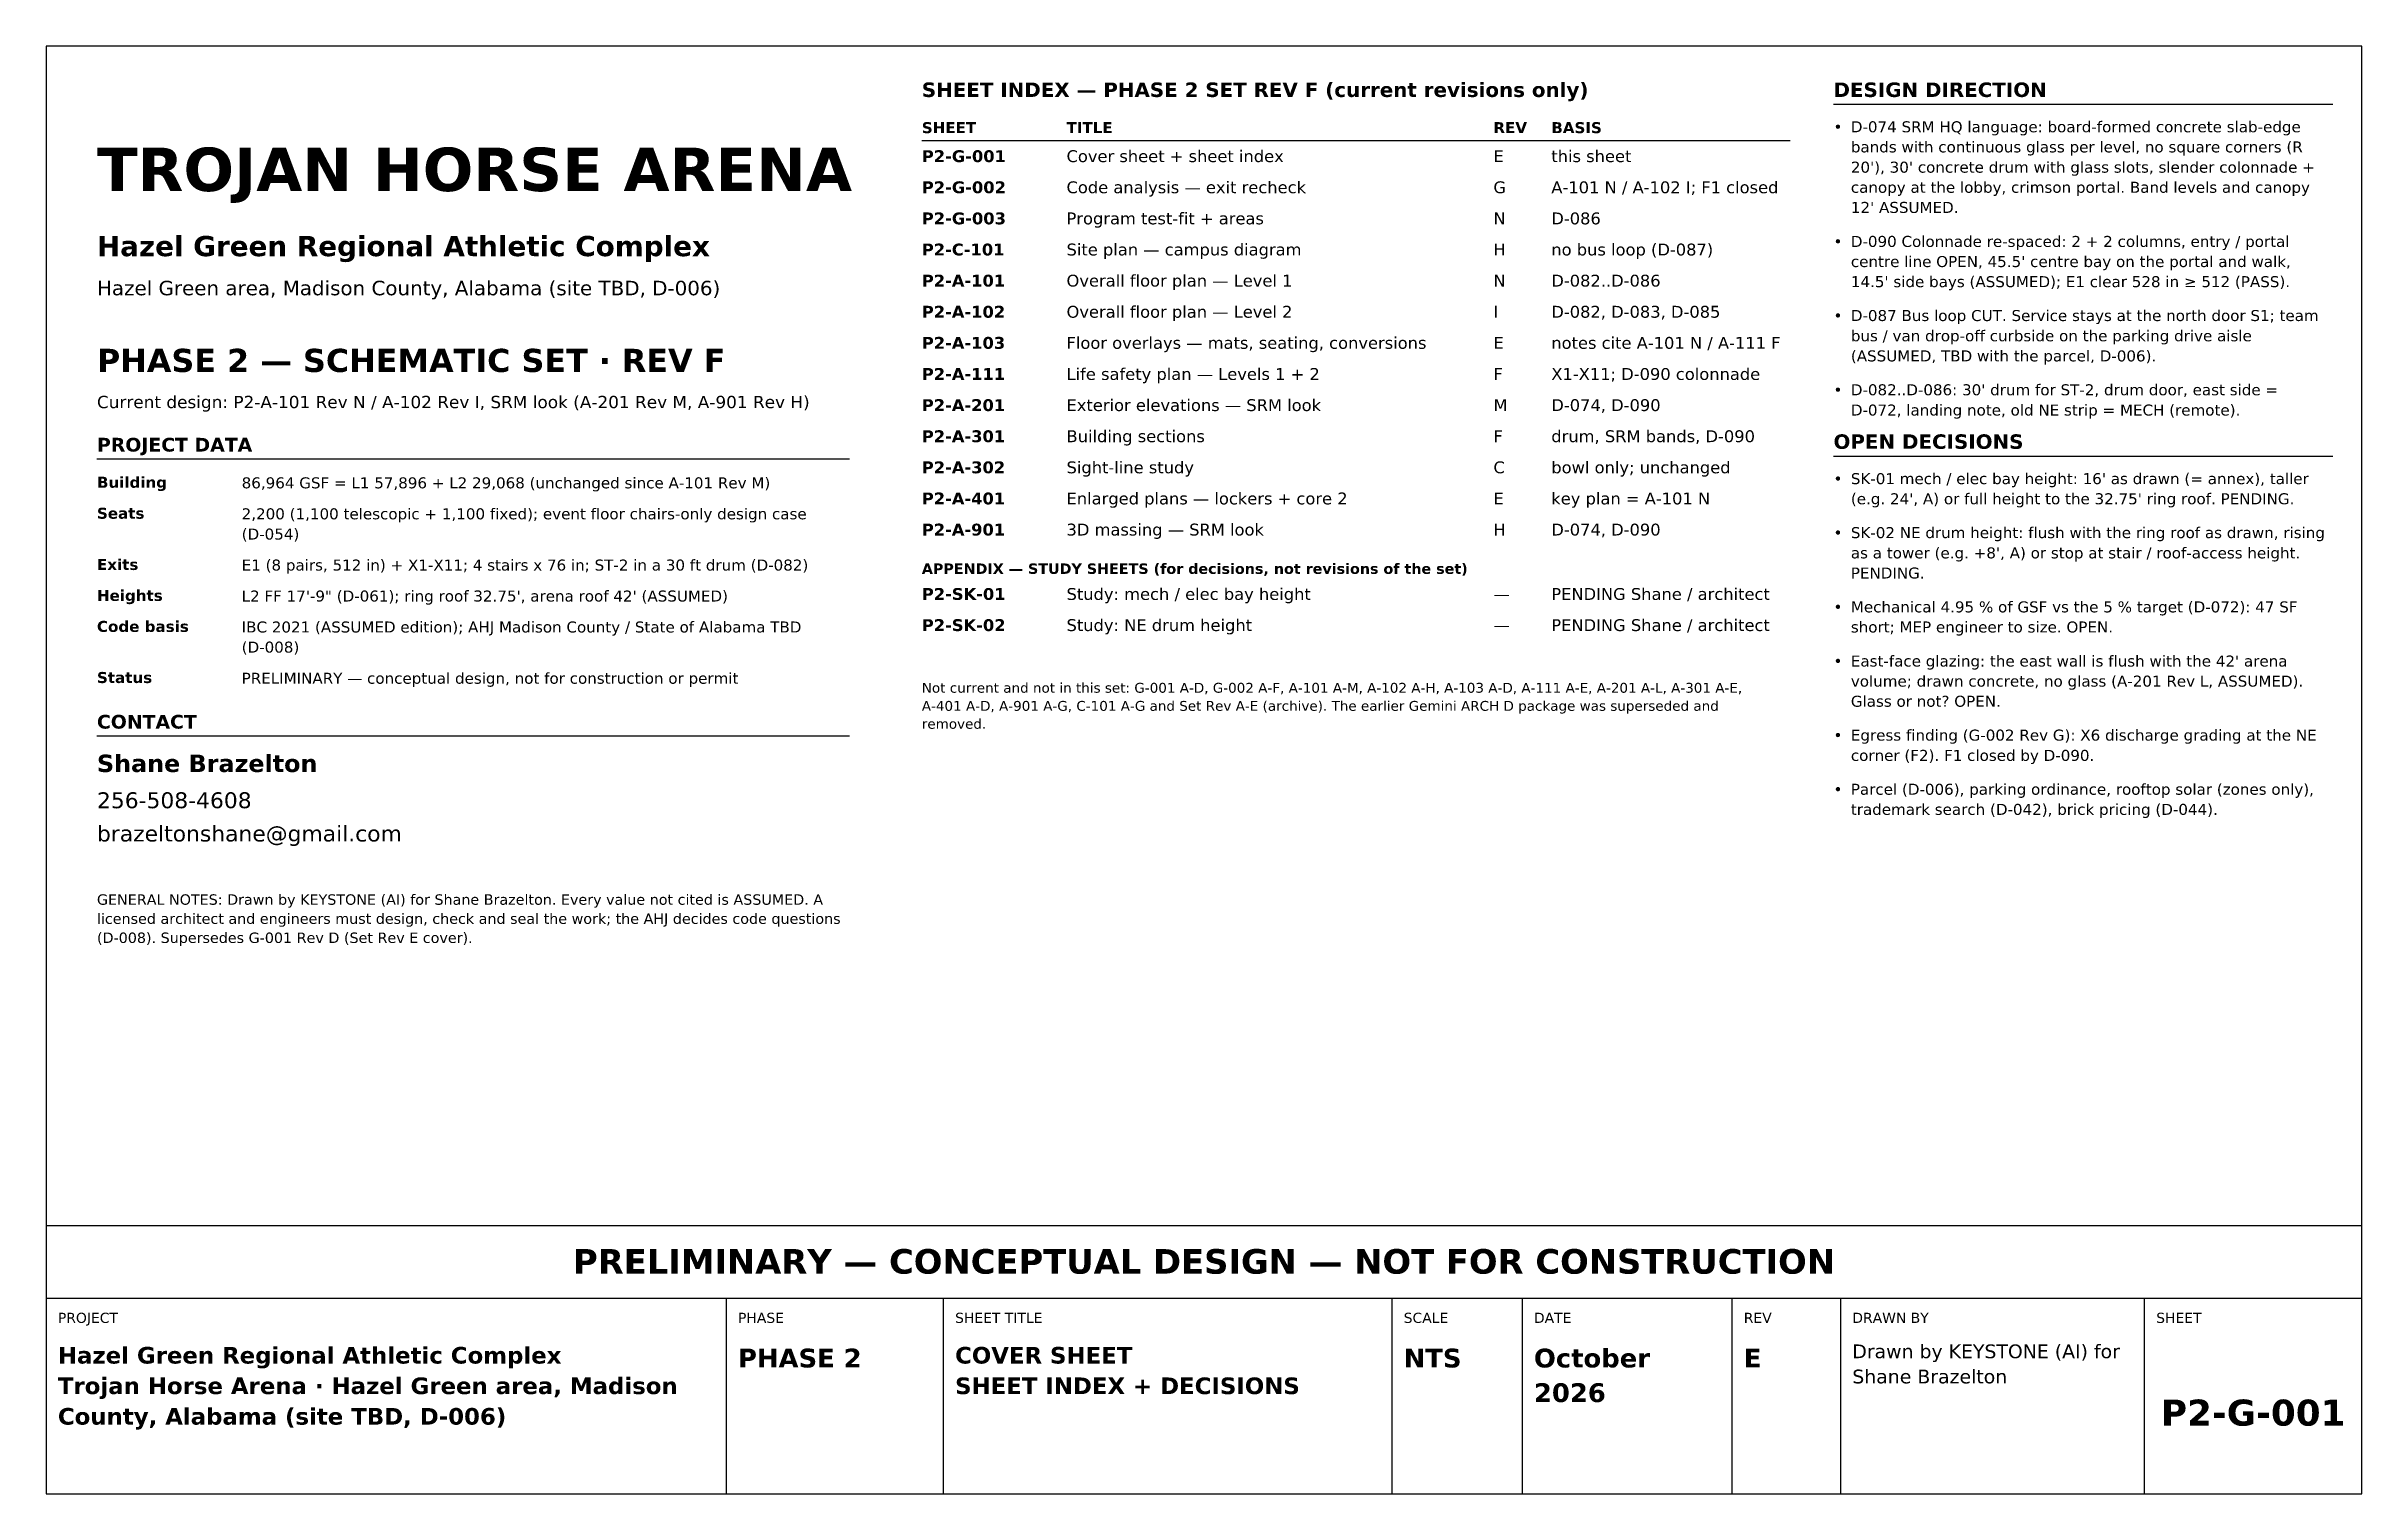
# Model space of a CAD drawing. Header units: inches. Extents: x 0.5 to 16.5, y 0.5 to 10.5.
import ezdxf
from ezdxf.enums import TextEntityAlignment as Align

# ---------------------------------------------------------------- set-up
doc = ezdxf.new("R2010")
doc.units = ezdxf.units.IN
doc.header["$MEASUREMENT"] = 0
doc.layers.add('A-ANNO-TEXT', color=7, linetype='Continuous')
doc.layers.add('G-ANNO-TTLB', color=7, linetype='Continuous')
doc.styles.add('KS-BOLD', font='DejaVuSans-Bold.ttf')
doc.styles.add('KS-REG', font='DejaVuSans.ttf')

msp = doc.modelspace()

# ---------------------------------------------------------------- linework, layer by layer
at = {"layer": 'A-ANNO-TEXT'}
for p, q in [((12.85, 10.1), (16.3, 10.1)), ((6.55, 9.85), (12.55, 9.85)), ((0.85, 7.65), (6.05, 7.65)), ((12.85, 7.669), (16.3, 7.669)), ((0.85, 5.736), (6.05, 5.736))]:
    msp.add_line(p, q, dxfattribs=at)
at = {"layer": 'G-ANNO-TTLB'}
for p, q in [((0.5, 1.85), (16.5, 1.85)), ((5.2, 0.5), (5.2, 1.85)), ((6.7, 0.5), (6.7, 1.85)), ((9.8, 0.5), (9.8, 1.85)), ((10.7, 0.5), (10.7, 1.85)), ((12.15, 0.5), (12.15, 1.85)), ((12.9, 0.5), (12.9, 1.85)), ((15, 0.5), (15, 1.85))]:
    msp.add_line(p, q, dxfattribs=at)
for points in [[(0.5, 0.5), (16.5, 0.5), (16.5, 10.5), (0.5, 10.5)], [(0.5, 1.85), (16.5, 1.85), (16.5, 2.35), (0.5, 2.35)]]:
    msp.add_lwpolyline(points, close=True, dxfattribs=at)

# ---------------------------------------------------------------- texts
at = {"layer": 'A-ANNO-TEXT'}
for s, height, style, p in [('SHEET INDEX — PHASE 2 SET REV F (current revisions only)', 0.1, 'KS-BOLD', (6.55, 10.15)), ('DESIGN DIRECTION', 0.1, 'KS-BOLD', (12.85, 10.15)), ('SHEET', 0.076, 'KS-BOLD', (6.55, 9.9)), ('TITLE', 0.076, 'KS-BOLD', (7.55, 9.9)), ('REV', 0.076, 'KS-BOLD', (10.5, 9.9)), ('BASIS', 0.076, 'KS-BOLD', (10.9, 9.9)), ('•', 0.076, 'KS-REG', (12.85, 9.906)), ('D-074 SRM HQ language: board-formed concrete slab-edge', 0.076, 'KS-REG', (12.97, 9.906)), ('TROJAN HORSE ARENA', 0.3, 'KS-BOLD', (0.85, 9.5)), ('P2-G-001', 0.082, 'KS-BOLD', (6.55, 9.7)), ('Cover sheet + sheet index', 0.082, 'KS-REG', (7.55, 9.7)), ('E', 0.082, 'KS-REG', (10.5, 9.7)), ('this sheet', 0.082, 'KS-REG', (10.9, 9.7)), ('bands with continuous glass per level, no square corners (R', 0.076, 'KS-REG', (12.97, 9.767)), ("20'), 30' concrete drum with glass slots, slender colonnade +", 0.076, 'KS-REG', (12.97, 9.627)), ('P2-G-002', 0.082, 'KS-BOLD', (6.55, 9.485)), ('Code analysis — exit recheck', 0.082, 'KS-REG', (7.55, 9.485)), ('G', 0.082, 'KS-REG', (10.5, 9.485)), ('A-101 N / A-102 I; F1 closed', 0.082, 'KS-REG', (10.9, 9.485)), ('canopy at the lobby, crimson portal. Band levels and canopy', 0.076, 'KS-REG', (12.97, 9.488)), ('P2-G-003', 0.082, 'KS-BOLD', (6.55, 9.27)), ('Program test-fit + areas', 0.082, 'KS-REG', (7.55, 9.27)), ('N', 0.082, 'KS-REG', (10.5, 9.27)), ('D-086', 0.082, 'KS-REG', (10.9, 9.27)), ("12' ASSUMED.", 0.076, 'KS-REG', (12.97, 9.349)), ('Hazel Green Regional Athletic Complex', 0.14, 'KS-BOLD', (0.85, 9.05)), ('P2-C-101', 0.082, 'KS-BOLD', (6.55, 9.055)), ('Site plan — campus diagram', 0.082, 'KS-REG', (7.55, 9.055)), ('H', 0.082, 'KS-REG', (10.5, 9.055)), ('no bus loop (D-087)', 0.082, 'KS-REG', (10.9, 9.055)), ('•', 0.076, 'KS-REG', (12.85, 9.114)), ('D-090 Colonnade re-spaced: 2 + 2 columns, entry / portal', 0.076, 'KS-REG', (12.97, 9.114)), ("centre line OPEN, 45.5' centre bay on the portal and walk,", 0.076, 'KS-REG', (12.97, 8.975)), ('Hazel Green area, Madison County, Alabama (site TBD, D-006)', 0.1, 'KS-REG', (0.85, 8.78)), ('P2-A-101', 0.082, 'KS-BOLD', (6.55, 8.84)), ('Overall floor plan — Level 1', 0.082, 'KS-REG', (7.55, 8.84)), ('N', 0.082, 'KS-REG', (10.5, 8.84)), ('D-082..D-086', 0.082, 'KS-REG', (10.9, 8.84)), ("14.5' side bays (ASSUMED); E1 clear 528 in ≥ 512 (PASS).", 0.076, 'KS-REG', (12.97, 8.836)), ('P2-A-102', 0.082, 'KS-BOLD', (6.55, 8.625)), ('Overall floor plan — Level 2', 0.082, 'KS-REG', (7.55, 8.625)), ('I', 0.082, 'KS-REG', (10.5, 8.625)), ('D-082, D-083, D-085', 0.082, 'KS-REG', (10.9, 8.625)), ('•', 0.076, 'KS-REG', (12.85, 8.602)), ('D-087 Bus loop CUT. Service stays at the north door S1; team', 0.076, 'KS-REG', (12.97, 8.602)), ('P2-A-103', 0.082, 'KS-BOLD', (6.55, 8.41)), ('Floor overlays — mats, seating, conversions', 0.082, 'KS-REG', (7.55, 8.41)), ('E', 0.082, 'KS-REG', (10.5, 8.41)), ('notes cite A-101 N / A-111 F', 0.082, 'KS-REG', (10.9, 8.41)), ('bus / van drop-off curbside on the parking drive aisle', 0.076, 'KS-REG', (12.97, 8.462)), ('PHASE 2 — SCHEMATIC SET · REV F', 0.16, 'KS-BOLD', (0.85, 8.25)), ('(ASSUMED, TBD with the parcel, D-006).', 0.076, 'KS-REG', (12.97, 8.323)), ('P2-A-111', 0.082, 'KS-BOLD', (6.55, 8.195)), ('Life safety plan — Levels 1 + 2', 0.082, 'KS-REG', (7.55, 8.195)), ('F', 0.082, 'KS-REG', (10.5, 8.195)), ('X1-X11; D-090 colonnade', 0.082, 'KS-REG', (10.9, 8.195)), ("D-082..D-086: 30' drum for ST-2, drum door, east side =", 0.076, 'KS-REG', (12.97, 8.089)), ('Current design: P2-A-101 Rev N / A-102 Rev I, SRM look (A-201 Rev M, A-901 Rev H)', 0.085, 'KS-REG', (0.85, 8)), ('P2-A-201', 0.082, 'KS-BOLD', (6.55, 7.98)), ('Exterior elevations — SRM look', 0.082, 'KS-REG', (7.55, 7.98)), ('M', 0.082, 'KS-REG', (10.5, 7.98)), ('D-074, D-090', 0.082, 'KS-REG', (10.9, 7.98)), ('•', 0.076, 'KS-REG', (12.85, 8.089)), ('D-072, landing note, old NE strip = MECH (remote).', 0.076, 'KS-REG', (12.97, 7.949)), ('P2-A-301', 0.082, 'KS-BOLD', (6.55, 7.765)), ('Building sections', 0.082, 'KS-REG', (7.55, 7.765)), ('F', 0.082, 'KS-REG', (10.5, 7.765)), ('drum, SRM bands, D-090', 0.082, 'KS-REG', (10.9, 7.765)), ('PROJECT DATA', 0.095, 'KS-BOLD', (0.85, 7.7)), ('OPEN DECISIONS', 0.1, 'KS-BOLD', (12.85, 7.719)), ('Building', 0.076, 'KS-BOLD', (0.85, 7.45)), ('86,964 GSF = L1 57,896 + L2 29,068 (unchanged since A-101 Rev M)', 0.076, 'KS-REG', (1.85, 7.446)), ('P2-A-302', 0.082, 'KS-BOLD', (6.55, 7.55)), ('Sight-line study', 0.082, 'KS-REG', (7.55, 7.55)), ('C', 0.082, 'KS-REG', (10.5, 7.55)), ('bowl only; unchanged', 0.082, 'KS-REG', (10.9, 7.55)), ('•', 0.076, 'KS-REG', (12.85, 7.475)), ("SK-01 mech / elec bay height: 16' as drawn (= annex), taller", 0.076, 'KS-REG', (12.97, 7.475)), ('P2-A-401', 0.082, 'KS-BOLD', (6.55, 7.335)), ('Enlarged plans — lockers + core 2', 0.082, 'KS-REG', (7.55, 7.335)), ('E', 0.082, 'KS-REG', (10.5, 7.335)), ('key plan = A-101 N', 0.082, 'KS-REG', (10.9, 7.335)), ("(e.g. 24', A) or full height to the 32.75' ring roof. PENDING.", 0.076, 'KS-REG', (12.97, 7.336)), ('Seats', 0.076, 'KS-BOLD', (0.85, 7.236)), ('2,200 (1,100 telescopic + 1,100 fixed); event floor chairs-only design case', 0.076, 'KS-REG', (1.85, 7.232)), ('P2-A-901', 0.082, 'KS-BOLD', (6.55, 7.12)), ('3D massing — SRM look', 0.082, 'KS-REG', (7.55, 7.12)), ('H', 0.082, 'KS-REG', (10.5, 7.12)), ('D-074, D-090', 0.082, 'KS-REG', (10.9, 7.12)), ('(D-054)', 0.076, 'KS-REG', (1.85, 7.092)), ('•', 0.076, 'KS-REG', (12.85, 7.102)), ("as a tower (e.g. +8', A) or stop at stair / roof-access height.", 0.076, 'KS-REG', (12.97, 6.962)), ('SK-02 NE drum height: flush with the ring roof as drawn, rising', 0.076, 'KS-REG', (12.97, 7.102)), ('Exits', 0.076, 'KS-BOLD', (0.85, 6.882)), ('E1 (8 pairs, 512 in) + X1-X11; 4 stairs x 76 in; ST-2 in a 30 ft drum (D-082)', 0.076, 'KS-REG', (1.85, 6.878)), ('APPENDIX — STUDY SHEETS (for decisions, not revisions of the set)', 0.072, 'KS-BOLD', (6.55, 6.855)), ('PENDING.', 0.076, 'KS-REG', (12.97, 6.823)), ('Heights', 0.076, 'KS-BOLD', (0.85, 6.668)), ('L2 FF 17\'-9" (D-061); ring roof 32.75\', arena roof 42\' (ASSUMED)', 0.076, 'KS-REG', (1.85, 6.664)), ('P2-SK-01', 0.082, 'KS-BOLD', (6.55, 6.675)), ('Study: mech / elec bay height', 0.082, 'KS-REG', (7.55, 6.675)), ('PENDING Shane / architect', 0.082, 'KS-REG', (10.9, 6.675)), ('—', 0.082, 'KS-REG', (10.5, 6.675)), ('•', 0.076, 'KS-REG', (12.85, 6.589)), ('Mechanical 4.95 % of GSF vs the 5 % target (D-072): 47 SF', 0.076, 'KS-REG', (12.97, 6.589)), ('Code basis', 0.076, 'KS-BOLD', (0.85, 6.454)), ('IBC 2021 (ASSUMED edition); AHJ Madison County / State of Alabama TBD', 0.076, 'KS-REG', (1.85, 6.45)), ('P2-SK-02', 0.082, 'KS-BOLD', (6.55, 6.46)), ('Study: NE drum height', 0.082, 'KS-REG', (7.55, 6.46)), ('—', 0.082, 'KS-REG', (10.5, 6.46)), ('PENDING Shane / architect', 0.082, 'KS-REG', (10.9, 6.46)), ('short; MEP engineer to size. OPEN.', 0.076, 'KS-REG', (12.97, 6.45)), ('(D-008)', 0.076, 'KS-REG', (1.85, 6.311)), ('•', 0.076, 'KS-REG', (12.85, 6.215)), ("East-face glazing: the east wall is flush with the 42' arena", 0.076, 'KS-REG', (12.97, 6.215)), ('Status', 0.076, 'KS-BOLD', (0.85, 6.101)), ('PRELIMINARY — conceptual design, not for construction or permit', 0.076, 'KS-REG', (1.85, 6.096)), ('Not current and not in this set: G-001 A-D, G-002 A-F, A-101 A-M, A-102 A-H, A-103 A-D, A-111 A-E, A-201 A-L, A-301 A-E,', 0.068, 'KS-REG', (6.55, 6.034)), ('volume; drawn concrete, no glass (A-201 Rev L, ASSUMED).', 0.076, 'KS-REG', (12.97, 6.076)), ('A-401 A-D, A-901 A-G, C-101 A-G and Set Rev A-E (archive). The earlier Gemini ARCH D package was superseded and', 0.068, 'KS-REG', (6.55, 5.909)), ('Glass or not? OPEN.', 0.076, 'KS-REG', (12.97, 5.937)), ('CONTACT', 0.095, 'KS-BOLD', (0.85, 5.786)), ('removed.', 0.068, 'KS-REG', (6.55, 5.785)), ('Egress finding (G-002 Rev G): X6 discharge grading at the NE', 0.076, 'KS-REG', (12.97, 5.703)), ('Shane Brazelton', 0.12, 'KS-BOLD', (0.85, 5.486)), ('•', 0.076, 'KS-REG', (12.85, 5.703)), ('corner (F2). F1 closed by D-090.', 0.076, 'KS-REG', (12.97, 5.563)), ('256-508-4608', 0.11, 'KS-REG', (0.85, 5.236)), ('•', 0.076, 'KS-REG', (12.85, 5.329)), ('Parcel (D-006), parking ordinance, rooftop solar (zones only),', 0.076, 'KS-REG', (12.97, 5.329)), ('brazeltonshane@gmail.com', 0.11, 'KS-REG', (0.85, 5.006)), ('trademark search (D-042), brick pricing (D-044).', 0.076, 'KS-REG', (12.97, 5.19)), ('GENERAL NOTES: Drawn by KEYSTONE (AI) for Shane Brazelton. Every value not cited is ASSUMED. A', 0.072, 'KS-REG', (0.85, 4.569)), ('licensed architect and engineers must design, check and seal the work; the AHJ decides code questions', 0.072, 'KS-REG', (0.85, 4.437)), ('(D-008). Supersedes G-001 Rev D (Set Rev E cover).', 0.072, 'KS-REG', (0.85, 4.305))]:
    msp.add_text(s, height=height, dxfattribs=dict(at, style=style)).set_placement(p)
at = {"layer": 'G-ANNO-TTLB', "style": 'KS-BOLD'}
for s, height, p in [('PRELIMINARY — CONCEPTUAL DESIGN — NOT FOR CONSTRUCTION', 0.17, (8.5, 2.02)), ('P2-G-001', 0.18, (15.75, 0.97))]:
    msp.add_text(s, height=height, dxfattribs=at).set_placement(p, align=Align.CENTER)
at = {"layer": 'G-ANNO-TTLB'}
for s, height, style, p in [('PROJECT', 0.07, 'KS-REG', (0.58, 1.68)), ('PHASE', 0.07, 'KS-REG', (5.28, 1.68)), ('SHEET TITLE', 0.07, 'KS-REG', (6.78, 1.68)), ('SCALE', 0.07, 'KS-REG', (9.88, 1.68)), ('DATE', 0.07, 'KS-REG', (10.78, 1.68)), ('REV', 0.07, 'KS-REG', (12.23, 1.68)), ('DRAWN BY', 0.07, 'KS-REG', (12.98, 1.68)), ('SHEET', 0.07, 'KS-REG', (15.08, 1.68)), ('Hazel Green Regional Athletic Complex', 0.115, 'KS-BOLD', (0.58, 1.399)), ('PHASE 2', 0.13, 'KS-BOLD', (5.28, 1.372)), ('COVER SHEET', 0.115, 'KS-BOLD', (6.78, 1.399)), ('NTS', 0.13, 'KS-BOLD', (9.88, 1.372)), ('October', 0.13, 'KS-BOLD', (10.78, 1.372)), ('E', 0.13, 'KS-BOLD', (12.23, 1.372)), ('Drawn by KEYSTONE (AI) for', 0.095, 'KS-REG', (12.98, 1.436)), ('Trojan Horse Arena · Hazel Green area, Madison', 0.115, 'KS-BOLD', (0.58, 1.188)), ('SHEET INDEX + DECISIONS', 0.115, 'KS-BOLD', (6.78, 1.188)), ('Shane Brazelton', 0.095, 'KS-REG', (12.98, 1.262)), ('2026', 0.13, 'KS-BOLD', (10.78, 1.133)), ('County, Alabama (site TBD, D-006)', 0.115, 'KS-BOLD', (0.58, 0.977))]:
    msp.add_text(s, height=height, dxfattribs=dict(at, style=style)).set_placement(p)

doc.saveas('drawing.dxf')
